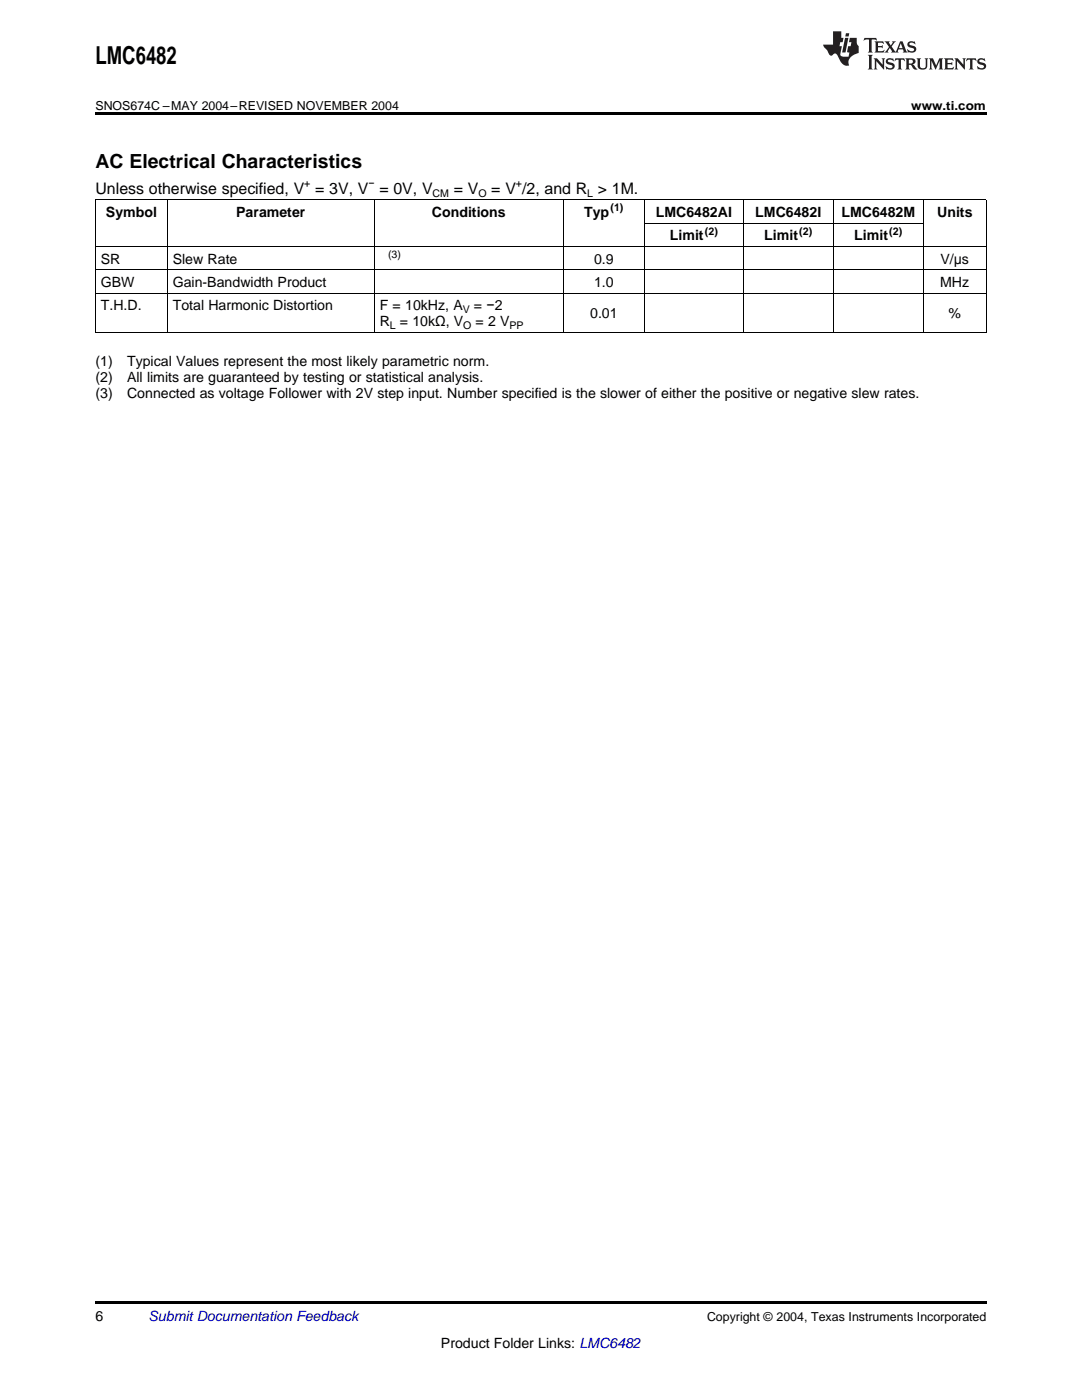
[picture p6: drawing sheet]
<svg xmlns="http://www.w3.org/2000/svg" width="216mm" height="279mm" viewBox="0 0 216 279" stroke-linecap="round" stroke-linejoin="round" font-family="sans-serif">
<defs><g id="words">
<text font-size="4.9" x="19" y="12.8">LMC6482</text>
<text font-size="3.9" x="19" y="33.5">AC Electrical Characteristics</text>
<g font-size="3.2">
<text x="19" y="38.7">Unless otherwise specified, V = 3V, V = 0V, V</text>
<text x="90.6" y="38.7">= V</text>
<text x="98" y="38.7">= V /2, and R &gt; 1M.</text>
</g>
<g font-size="2.8">
<text x="21.1" y="43.3">Symbol</text>
<text x="47.1" y="43.3">Parameter</text>
<text x="86.2" y="43.3">Conditions</text>
<text x="116.6" y="43.3">Typ</text>
<text x="130.8" y="43.3">LMC6482AI</text>
<text x="133.7" y="48">Limit</text>
<text x="150.7" y="43.3">LMC6482I</text>
<text x="152.5" y="48">Limit</text>
<text x="167.9" y="43.3">LMC6482M</text>
<text x="170.5" y="48">Limit</text>
<text x="187" y="43.3">Units</text>
<text x="20.1" y="52.6">SR</text>
<text x="34.5" y="52.6">Slew Rate</text>
<text x="118.5" y="52.6">0.9</text>
<text x="187.7" y="52.6">V/μs</text>
<text x="20.1" y="57.3">GBW</text>
<text x="34.5" y="57.3">Gain-Bandwidth Product</text>
<text x="118.5" y="57.3">1.0</text>
<text x="187.6" y="57.3">MHz</text>
<text x="20.1" y="61.9">T.H.D.</text>
<text x="34.5" y="61.9">Total Harmonic Distortion</text>
<text x="75.8" y="61.9">F = 10kHz, A</text>
<text x="75.8" y="65.1">R</text>
<text x="79.8" y="65.1">= 10kΩ, V</text>
<text x="94.6" y="61.9">= −2</text>
<text x="94.9" y="65.1">= 2 V</text>
<text x="117.8" y="63.5">0.01</text>
<text x="189.3" y="63.5">%</text>
<text x="19" y="73.1">(1)</text>
<text x="19" y="76.3">(2)</text>
<text x="25.4" y="73.1">Typical Values represent the most likely parametric norm.</text>
<text x="25.4" y="76.3">All limits are guaranteed by testing or statistical analysis.</text>
<text x="19" y="79.4">(3)</text>
<text x="25.4" y="79.4">Connected as voltage Follower with 2V step input. Number specified is the slower of either the positive or negative slew rates.</text>
<text x="19" y="263.6">6</text>
<text x="88" y="269">Product Folder Links: LMC6482</text>
</g>
<text font-size="2.8" fill="#0000c8" x="29.6" y="263.6">Submit Documentation Feedback</text>
<g font-size="2.5">
<text x="19" y="21.9">SNOS674C –MAY 2004–REVISED NOVEMBER 2004</text>
<text x="181.8" y="21.9">www.ti.com</text>
<text x="141.1" y="263.6">Copyright © 2004, Texas Instruments Incorporated</text>
</g>
<g font-size="2.1">
<text x="60.7" y="37.4">+</text>
<text x="73.5" y="37.4">−</text>
<text x="86.3" y="39.3">CM</text>
<text x="95.5" y="39.3">O</text>
<text x="102.9" y="37.4">+</text>
<text x="117.2" y="39.3">L</text>
<text x="121.8" y="42.2">(1)</text>
<text x="140.7" y="46.8">(2)</text>
<text x="159.5" y="46.8">(2)</text>
<text x="177.4" y="46.8">(2)</text>
<text x="77.4" y="51.5">(3)</text>
<text x="77.8" y="65.7">L</text>
<text x="92.3" y="62.5">V</text>
<text x="92.4" y="65.7">O</text>
<text x="101.7" y="65.7">PP</text>
</g>
</g></defs>
<path d="M19 22.5h177.8v.5h-177.8zM19 259.7h177.8v.5h-177.8z" fill="#000"/>
<g fill="none" stroke="#000" stroke-width=".2">
<path d="M19 39.9h177.8M19.1 39.9v26.5M33.4 39.9v26.5M74.7 39.9v26.5M112.4 39.9v26.5M128.5 39.9v26.5M148.3 39.9v26.5M166.2 39.9v26.5M184.2 39.9v26.5M196.8 39.9v26.5M19 58.5h177.8M19 53.9h177.8"/>
<path d="M19 49.2h177.8M128.6 44.5h55.7M19 66.3h177.8"/>
</g>
<g fill="#231f20">
<path d="M172.5 7.6l-.1 .5 .4-.2h.6v.1v2.1l-.2 .4h.9l-.2-.4v-2.1l.1-.1h.5l.5 .2-.2-.5zM174.5 8.3l.2 .3v1.5l-.2 .4h1.8l.2-.6a1.04 1.04 0 0 1-1.3 .2v-.7h.6l.3 .2v-.6l-.3 .2h-.6v-.6l.8-.1 .4 .3-.2-.5zM176.5 8.3l.9 1.1-.9 1.1h.8l-.2-.2 .4-.7 .5 .7-.2 .2h1.5l-.2-.2 .2-.4h.9l.1 .4-.2 .2h1l-.3-.3-.7-1.9h-.5l-.9 2-.8-1 .9-1h-.8l.1 .3-.4 .5-.3-.6 .1-.2zM179.7 8.6l.4 1h-.7zM181.3 8.4a.63 .63 0 0 0-.2 .7 .63 .63 0 0 0 .6 .4l.6 .2 .1 .2a.75 .75 0 0 1-.7 .4 .75 .75 0 0 1-.6-.5l.1 .7 .1-.1a1.11 1.11 0 0 0 1.5-.6 1.13 1.13 0 0 0-1.2-.8l-.1-.4a1.04 1.04 0 0 1 1.2 .2l-.2-.5-.2 .1-.4-.2zM173.2 10.9l.2 .4v2.2l-.2 .4h1l-.3-.4v-2.2l.3-.4zM174.3 11.6l.3 .4v1.5l-.3 .4h.8l-.2-.4v-1.3l1.5 1.7v-1.9l.2-.4h-.7l.2 .4v.9l-1.1-1.3zM177 11.8a.62 .62 0 0 0-.2 .7 .62 .62 0 0 0 .6 .4l.6 .1 .1 .3a.76 .76 0 0 1-.7 .3 .76 .76 0 0 1-.7-.4l.2 .7 .1-.1a1.11 1.11 0 0 0 1.5-.6 1.13 1.13 0 0 0-1.2-.8l-.1-.4a1.04 1.04 0 0 1 1.2 .2l-.2-.6-.2 .1-.5-.1zM178.7 11.6l-.2 .6a.61 .61 0 0 1 .8-.3v1.6l-.2 .4h.9l-.2-.4v-1.6a.63 .63 0 0 1 .7 .3l-.1-.6zM180.6 11.6l.3 .4v1.5l-.3 .4h1l-.2-.2-.1-.8 .6 .2a.76 .76 0 0 0 1.2 .7l-1-1a.58 .58 0 0 0 .6-.5 .58 .58 0 0 0-.5-.6zM181.4 11.9h.1a.45 .45 0 0 1 .5 .1 .45 .45 0 0 1 .1 .5l-.8 .2zM182.9 11.6l.2 .2a2.17 2.17 0 0 0 .3 1.9 .99 .99 0 0 0 1.6-.6v-1.1l.2-.4h-.7l.2 .2a1.92 1.92 0 0 1-.2 1.8 .6 .6 0 0 1-.9-.5v-1.1l.2-.4zM185.4 11.6l.2 .4v1.5l-.2 .4h.7l-.2-.4v-1.4l.8 1.8 .8-1.8v1.4l-.2 .4h.9l-.2-.4v-1.5l.2-.4h-.8l-.6 1.5-.6-1.5zM188.4 11.6l.2 .4v1.5l-.2 .4h1.8l.1-.6a1.04 1.04 0 0 1-1.2 .1v-.6h.5l.4 .2v-.6l-.4 .2h-.5v-.7h.8l.3 .3-.1-.6zM190.5 11.6l.2 .4v1.5l-.2 .4h.7l-.2-.4v-1.3l1.5 1.7v-1.9l.2-.4h-.7l.2 .4v.9l-1.1-1.3zM192.9 11.6l-.1 .6a.61 .61 0 0 1 .7-.3l.1 1.6-.3 .4h1l-.3-.4 .1-1.6a.63 .63 0 0 1 .7 .3l-.1-.6zM195.2 11.8a.62 .62 0 0 0-.2 .7 .62 .62 0 0 0 .6 .4l.6 .1 .1 .3a.76 .76 0 0 1-.7 .3 .76 .76 0 0 1-.6-.4l.1 .7 .1-.1a1.11 1.11 0 0 0 1.6-.6 1.13 1.13 0 0 0-1.3-.8l-.1-.4a1.04 1.04 0 0 1 1.2 .2l-.1-.6-.2 .1-.5-.1z"/>
<path d="M166.2 6.3v2.6h-1.9v.4l.8 .9a.91 .91 0 0 0 1 .8 .56 .56 0 0 1 .5-.3 .56 .56 0 0 1 .5 .3l.4 .8a1.53 1.53 0 0 0 1.9 1.2 1.54 1.54 0 0 1 1-2.1l.9-.3v-1.4a1.52 1.52 0 0 1-.4-1.6h-1.3l-.2 .8h.5l-.2 .8h-.5l-.1 1v.2l.4 .1-.2 .8a1.93 1.93 0 0 1-1.6-.3l.3-1.8h-.5l.2-.8h.4l.2-.8h-.4v-1.3zM168.6 7.6l-.6 2.9h.7l.6-2.9zM168.8 6.6l-.1 .7h.6l.2-.7z"/>
</g>
<use href="#words"/>
</svg>
